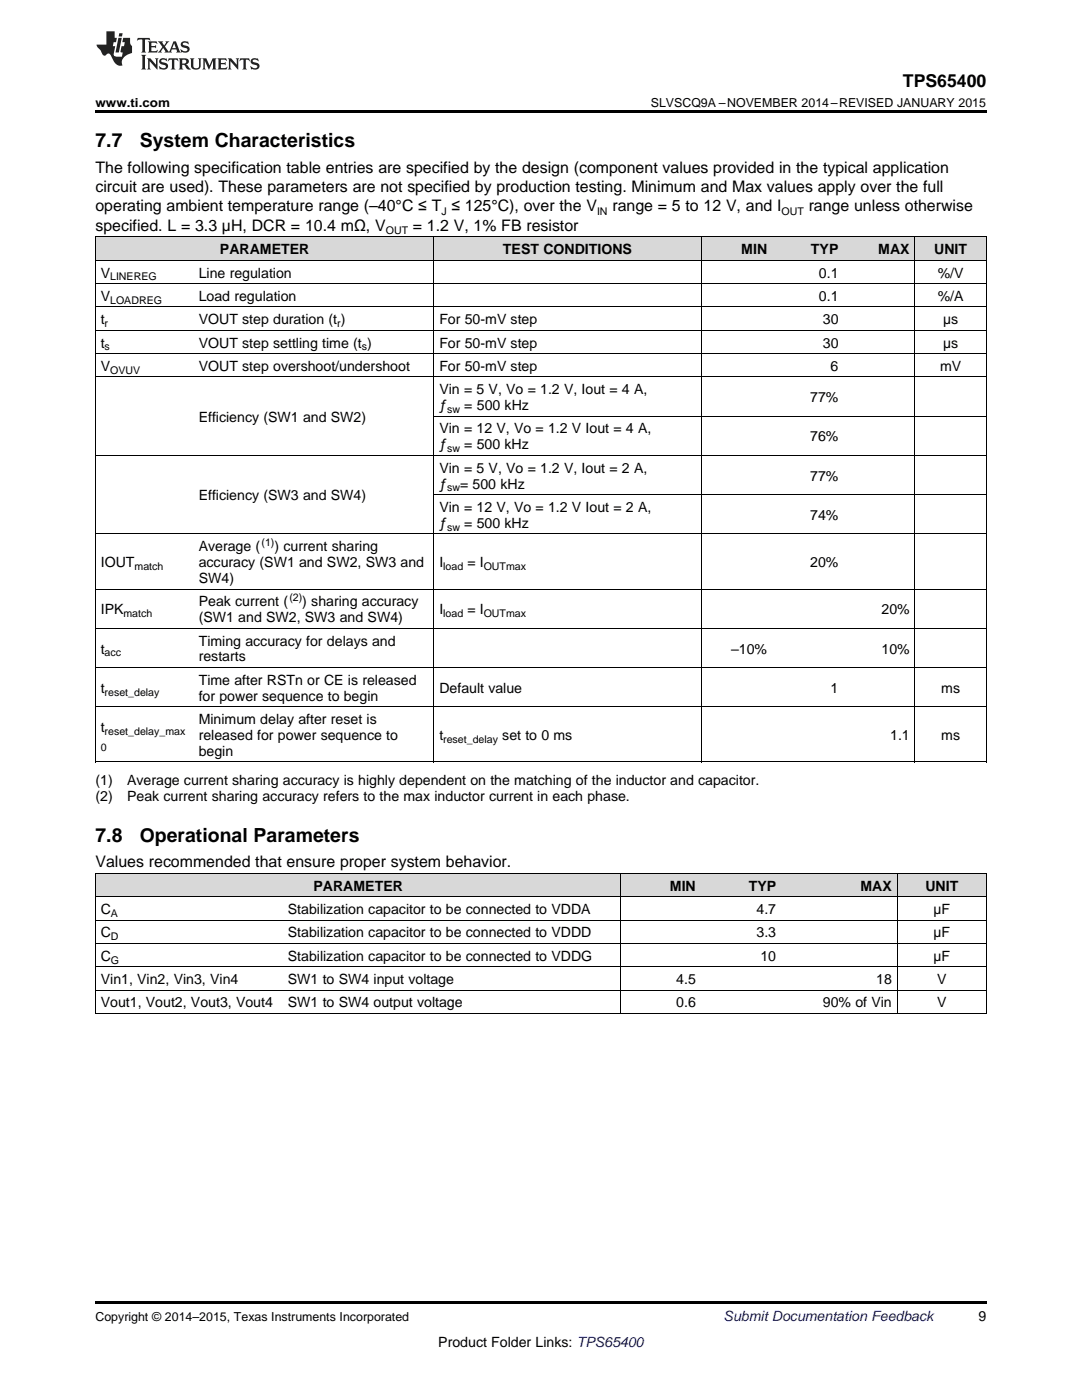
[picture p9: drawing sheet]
<svg xmlns="http://www.w3.org/2000/svg" width="216mm" height="279mm" viewBox="0 0 216 279" stroke-linecap="round" stroke-linejoin="round" font-family="sans-serif">
<defs><g id="words">
<g font-size="3.9">
<text x="19" y="29.3">7.7</text>
<text x="27.9" y="29.3">System Characteristics</text>
<text x="19" y="168">7.8</text>
<text x="27.9" y="168">Operational Parameters</text>
</g>
<text font-size="3.5" x="180.2" y="17.3">TPS65400</text>
<g font-size="3.2">
<text x="19" y="34.4">The following specification table entries are specified by the design (component values provided in the typical application</text>
<text x="19" y="38.3">circuit are used). These parameters are not specified by production testing. Minimum and Max values apply over the full</text>
<text x="19" y="42.2">operating ambient temperature range (–40°C ≤ T ≤ 125°C), over the V</text>
<text x="19" y="46.1">specified. L = 3.3 µH, DCR = 10.4 mΩ, V</text>
<text x="82.4" y="46.1">= 1.2 V, 1% FB resistor</text>
<text x="122.2" y="42.2">range = 5 to 12 V, and I</text>
<text x="161.4" y="42.2">range unless otherwise</text>
<text x="19" y="173.1">Values recommended that ensure proper system behavior.</text>
</g>
<g font-size="2.8">
<text x="43.9" y="50.7">PARAMETER</text>
<text x="100.4" y="50.7">TEST CONDITIONS</text>
<text x="147.9" y="50.7">MIN</text>
<text x="161.8" y="50.7">TYP</text>
<text x="175.3" y="50.7">MAX</text>
<text x="186.4" y="50.7">UNIT</text>
<text x="20.1" y="55.4">V</text>
<text x="39.7" y="55.4">Line regulation</text>
<text x="163.4" y="55.4">0.1</text>
<text x="187.1" y="55.4">%/V</text>
<text x="20.1" y="60">V</text>
<text x="20.1" y="64.7">t</text>
<text x="39.7" y="60">Load regulation</text>
<text x="39.7" y="64.7">VOUT step duration (t )</text>
<text x="87.7" y="64.7">For 50-mV step</text>
<text x="163.4" y="60">0.1</text>
<text x="164.2" y="64.7">30</text>
<text x="187.1" y="60">%/A</text>
<text x="188.2" y="64.7">µs</text>
<text x="20.1" y="69.4">t</text>
<text x="39.7" y="69.4">VOUT step settling time (t )</text>
<text x="87.7" y="69.4">For 50-mV step</text>
<text x="164.2" y="69.4">30</text>
<text x="188.2" y="69.4">µs</text>
<text x="20.1" y="74">V</text>
<text x="39.7" y="74">VOUT step overshoot/undershoot</text>
<text x="87.7" y="74">For 50-mV step</text>
<text x="165.7" y="74">6</text>
<text x="187.6" y="74">mV</text>
<text x="87.7" y="78.7">Vin = 5 V, Vo = 1.2 V, Iout = 4 A,</text>
<text x="87.7" y="81.8">ƒ</text>
<text x="92.7" y="81.8">= 500 kHz</text>
<text x="161.7" y="80.3">77%</text>
<text x="39.7" y="84.2">Efficiency (SW1 and SW2)</text>
<text x="87.7" y="86.5">Vin = 12 V, Vo = 1.2 V Iout = 4 A,</text>
<text x="87.7" y="89.7">ƒ</text>
<text x="92.6" y="89.7">= 500 kHz</text>
<text x="161.7" y="88.1">76%</text>
<text x="87.7" y="94.3">Vin = 5 V, Vo = 1.2 V, Iout = 2 A,</text>
<text x="161.7" y="95.9">77%</text>
<text x="39.7" y="99.8">Efficiency (SW3 and SW4)</text>
<text x="87.7" y="97.5">ƒ</text>
<text x="91.8" y="97.5">= 500 kHz</text>
<text x="87.7" y="102.2">Vin = 12 V, Vo = 1.2 V Iout = 2 A,</text>
<text x="87.7" y="105.3">ƒ</text>
<text x="92.6" y="105.3">= 500 kHz</text>
<text x="161.7" y="103.8">74%</text>
<text x="20.1" y="113.2">IOUT</text>
<text x="39.7" y="110">Average (</text>
<text x="39.7" y="113.2">accuracy (SW1 and SW2, SW3 and</text>
<text x="54.8" y="110">) current sharing</text>
<text x="87.7" y="113.2">I</text>
<text x="93.3" y="113.2">= I</text>
<text x="161.7" y="113.2">20%</text>
<text x="39.7" y="116.3">SW4)</text>
<text x="20.1" y="122.6">IPK</text>
<text x="39.7" y="121">Peak current (</text>
<text x="39.7" y="124.2">(SW1 and SW2, SW3 and SW4)</text>
<text x="60.3" y="121">) sharing accuracy</text>
<text x="87.7" y="122.6">I</text>
<text x="93.3" y="122.6">= I</text>
<text x="175.9" y="122.6">20%</text>
<text x="20.1" y="130.4">t</text>
<text x="39.7" y="128.8">Timing accuracy for delays and</text>
<text x="145.9" y="130.4">–10%</text>
<text x="175.9" y="130.4">10%</text>
<text x="39.7" y="132">restarts</text>
<text x="39.7" y="136.7">Time after RSTn or CE is released</text>
<text x="20.1" y="138.3">t</text>
<text x="39.7" y="139.8">for power sequence to begin</text>
<text x="87.7" y="138.3">Default value</text>
<text x="165.7" y="138.3">1</text>
<text x="187.8" y="138.3">ms</text>
<text x="20.1" y="146.1">t</text>
<text x="39.7" y="144.5">Minimum delay after reset is</text>
<text x="39.7" y="147.7">released for power sequence to</text>
<text x="87.7" y="147.7">t</text>
<text x="100.2" y="147.7">set to 0 ms</text>
<text x="177.6" y="147.7">1.1</text>
<text x="187.8" y="147.7">ms</text>
<text x="39.7" y="150.8">begin</text>
<text x="19" y="156.7">(1)</text>
<text x="19" y="159.9">(2)</text>
<text x="25.4" y="156.7">Average current sharing accuracy is highly dependent on the matching of the inductor and capacitor.</text>
<text x="25.4" y="159.9">Peak current sharing accuracy refers to the max inductor current in each phase.</text>
<text x="62.5" y="177.8">PARAMETER</text>
<text x="133.7" y="177.8">MIN</text>
<text x="149.4" y="177.8">TYP</text>
<text x="171.7" y="177.8">MAX</text>
<text x="184.6" y="177.8">UNIT</text>
<text x="20.1" y="182.4">C</text>
<text x="57.4" y="182.4">Stabilization capacitor to be connected to VDDA</text>
<text x="151" y="182.4">4.7</text>
<text x="186.3" y="182.4">µF</text>
<text x="20.1" y="187.1">C</text>
<text x="20.1" y="191.7">C</text>
<text x="57.4" y="187.1">Stabilization capacitor to be connected to VDDD</text>
<text x="57.4" y="191.7">Stabilization capacitor to be connected to VDDG</text>
<text x="151" y="187.1">3.3</text>
<text x="151.7" y="191.7">10</text>
<text x="186.3" y="187.1">µF</text>
<text x="186.3" y="191.7">µF</text>
<text x="20.1" y="196.4">Vin1, Vin2, Vin3, Vin4</text>
<text x="57.4" y="196.4">SW1 to SW4 input voltage</text>
<text x="134.9" y="196.4">4.5</text>
<text x="174.8" y="196.4">18</text>
<text x="187" y="196.4">V</text>
<text x="20.1" y="201">Vout1, Vout2, Vout3, Vout4</text>
<text x="57.4" y="201">SW1 to SW4 output voltage</text>
<text x="134.9" y="201">0.6</text>
<text x="164.2" y="201">90% of Vin</text>
<text x="187" y="201">V</text>
<text x="195.3" y="263.6">9</text>
<text x="87.5" y="268.9">Product Folder Links: TPS65400</text>
</g>
<text font-size="2.8" fill="#0000c8" x="144.4" y="263.6">Submit Documentation Feedback</text>
<g font-size="2.5">
<text x="19" y="21.4">www.ti.com</text>
<text x="129.9" y="21.4">SLVSCQ9A –NOVEMBER 2014–REVISED JANUARY 2015</text>
<text x="19" y="263.6">Copyright © 2014–2015, Texas Instruments Incorporated</text>
</g>
<g font-size="2.1">
<text x="77" y="46.7">OUT</text>
<text x="88.1" y="42.8">J</text>
<text x="119.1" y="42.8">IN</text>
<text x="156" y="42.8">OUT</text>
<text x="22" y="56">LINEREG</text>
<text x="20.9" y="65.3">r</text>
<text x="22" y="60.6">LOADREG</text>
<text x="67.3" y="65.3">r</text>
<text x="20.9" y="69.9">s</text>
<text x="72.2" y="69.9">s</text>
<text x="22" y="74.6">OVUV</text>
<text x="89.2" y="82.4">sw</text>
<text x="89.2" y="90.2">sw</text>
<text x="89.2" y="98.1">sw</text>
<text x="89.2" y="105.9">sw</text>
<text x="26.8" y="113.7">match</text>
<text x="52.2" y="108.9">(1)</text>
<text x="88.4" y="113.7">load</text>
<text x="96.5" y="113.7">OUTmax</text>
<text x="57.7" y="119.9">(2)</text>
<text x="24.6" y="123.2">match</text>
<text x="88.4" y="123.2">load</text>
<text x="96.5" y="123.2">OUTmax</text>
<text x="20.9" y="131">acc</text>
<text x="20.9" y="138.8">reset_delay</text>
<text x="20.1" y="149.8">0</text>
<text x="20.9" y="146.6">reset_delay_max</text>
<text x="88.4" y="148.2">reset_delay</text>
<text x="22.1" y="183">A</text>
<text x="22.1" y="187.6">D</text>
<text x="22.1" y="192.3">G</text>
</g>
</g></defs>
<g fill="#d8d8d8">
<path d="M19 174.4h37.4v4.6h-37.4z"/>
<path d="M56.4 174.4h67.5v4.6h-67.5z"/>
<path d="M123.9 174.4h16v4.6h-16z"/>
<path d="M139.9 174.4h16v4.6h-16z"/>
<path d="M155.9 174.4h23.2v4.6h-23.2z"/>
<path d="M179.1 174.4h17.7v4.6h-17.7z"/>
<path d="M19 47.3h19.6v4.7h-19.6z"/>
<path d="M38.6 47.3h48v4.7h-48z"/>
<path d="M86.6 47.3h53.3v4.7h-53.3z"/>
<path d="M139.9 47.3h14.3v4.7h-14.3z"/>
<path d="M154.2 47.3h14.2v4.7h-14.2z"/>
<path d="M168.4 47.3h14.2v4.7h-14.2z"/>
<path d="M182.6 47.3h14.2v4.7h-14.2z"/>
</g>
<path d="M19 22h177.8v.5h-177.8zM19 152.1h.2zM86.5 152.1h.1zM139.8 152.1h.1zM182.5 152.1h.1zM196.7 152.1h.1zM19 202.3h.2zM123.8 202.3h.1zM179 202.3h.1zM196.7 202.3h.1zM19 259.7h177.8v.5h-177.8z" fill="#000"/>
<g fill="none" stroke="#000" stroke-width=".2">
<path d="M19 47.3h177.8v104.8M19 56.6h177.8M19 51.9h177.8M19.1 47.3v104.8M86.6 47.3v104.8M139.9 47.3v104.8M182.5 47.3v104.8M19 75.2h177.8M19 70.6h177.8M19 65.9h177.8M19 61.3h177.8M19 90.9h177.8"/>
<path d="M86.6 98.7h110.2M86.6 83.1h110.2M19 117.6h177.8M19 106.6h177.8M19 133.2h177.8M19 125.4h177.8M19 152.1h177.8M19 141.1h177.8M19 179h177.8M19 174.3h177.8M19.1 174.3v28M123.9 174.3v28"/>
<path d="M179 174.3v28M196.8 174.3v28M19 197.6h177.8M19 193h177.8M19 188.3h177.8M19 183.6h177.8M19 202.3h177.8"/>
</g>
<g fill="#231f20">
<path d="M27.5 7.6l-.1 .5 .4-.2h.6v.1v2.1l-.2 .4h1l-.3-.4v-2.1l.1-.1h.5l.5 .2-.2-.5zM29.5 8.3l.2 .3v1.5l-.2 .4h1.8l.2-.6a1.04 1.04 0 0 1-1.3 .2v-.7h.6l.3 .2v-.6l-.3 .2h-.6v-.6l.8-.1 .4 .3-.2-.5zM31.5 8.3l.9 1.1-.9 1.1h.8l-.2-.2 .5-.7 .4 .7-.2 .2h1.5l-.1-.2 .1-.4h.9l.1 .4-.2 .2h1l-.3-.3-.7-1.9h-.5l-.9 2-.8-1 .9-1h-.8l.1 .3-.3 .5-.4-.6 .2-.2zM34.7 8.6l.4 1h-.7zM36.3 8.4a.63 .63 0 0 0-.2 .7 .63 .63 0 0 0 .6 .4l.6 .2 .1 .2a.75 .75 0 0 1-.7 .4 .75 .75 0 0 1-.6-.5l.1 .7 .1-.1a1.11 1.11 0 0 0 1.5-.6 1.13 1.13 0 0 0-1.2-.8l-.1-.4a1.04 1.04 0 0 1 1.2 .2l-.2-.5-.1 .1-.5-.2zM28.2 10.9l.2 .4v2.2l-.2 .4h1l-.3-.4v-2.2l.3-.4zM29.3 11.6l.3 .4v1.5l-.3 .4h.8l-.2-.4v-1.3l1.5 1.7v-1.9l.2-.4h-.7l.2 .4v.9l-1.1-1.3zM32 11.8a.62 .62 0 0 0-.2 .7 .62 .62 0 0 0 .6 .4l.6 .1 .1 .3a.76 .76 0 0 1-.7 .3 .76 .76 0 0 1-.6-.4l.1 .7 .1-.1a1.11 1.11 0 0 0 1.5-.6 1.13 1.13 0 0 0-1.2-.8l-.1-.4a1.04 1.04 0 0 1 1.2 .2l-.2-.6-.1 .1-.5-.1zM33.7 11.6l-.2 .6a.61 .61 0 0 1 .8-.3v1.6l-.2 .4h.9l-.2-.4v-1.6a.63 .63 0 0 1 .8 .3l-.2-.6zM35.6 11.6l.3 .4v1.5l-.3 .4h1l-.2-.2v-.8l.5 .2a.76 .76 0 0 0 1.2 .7l-1-1a.58 .58 0 0 0 .6-.5 .58 .58 0 0 0-.5-.6zM36.4 11.9h.1a.45 .45 0 0 1 .5 .1 .45 .45 0 0 1 .1 .5l-.7 .2zM37.9 11.6l.2 .2a2.17 2.17 0 0 0 .3 1.9 .99 .99 0 0 0 1.6-.6v-1.1l.2-.4h-.7l.2 .2a1.92 1.92 0 0 1-.2 1.8 .6 .6 0 0 1-.9-.5v-1.1l.2-.4zM40.4 11.6l.2 .4v1.5l-.2 .4h.7l-.2-.4v-1.4l.8 1.8 .8-1.8v1.4l-.2 .4h.9l-.2-.4v-1.5l.2-.4h-.8l-.6 1.5-.6-1.5zM43.4 11.6l.2 .4v1.5l-.2 .4h1.8l.2-.6a1.04 1.04 0 0 1-1.3 .1v-.6h.5l.4 .2v-.6l-.4 .2h-.5v-.7h.8l.3 .3-.1-.6zM45.5 11.6l.2 .4v1.5l-.2 .4h.7l-.2-.4v-1.3l1.5 1.7v-1.9l.2-.4h-.7l.2 .4v.9l-1.1-1.3zM47.9 11.6l-.1 .6a.61 .61 0 0 1 .8-.3v1.6l-.3 .4h1l-.3-.4 .1-1.6a.63 .63 0 0 1 .7 .3l-.1-.6zM50.2 11.8a.62 .62 0 0 0-.2 .7 .62 .62 0 0 0 .6 .4l.6 .1 .2 .3a.76 .76 0 0 1-.8 .3 .76 .76 0 0 1-.6-.4l.1 .7 .2-.1a1.11 1.11 0 0 0 1.5-.6 1.13 1.13 0 0 0-1.3-.8l-.1-.4a1.04 1.04 0 0 1 1.2 .2l-.1-.6-.2 .1-.5-.1z"/>
<path d="M21.2 6.3v2.6h-1.9l.1 .4 .7 .9a.91 .91 0 0 0 1 .8 .56 .56 0 0 1 .5-.3 .56 .56 0 0 1 .5 .3l.4 .8a1.53 1.53 0 0 0 1.9 1.2 1.54 1.54 0 0 1 1-2.1l.9-.3v-1.4a1.52 1.52 0 0 1-.3-1.6h-1.4l-.2 .8h.5l-.2 .8h-.4l-.2 1v.2l.4 .1-.2 .8a1.93 1.93 0 0 1-1.6-.3l.3-1.8h-.5l.2-.8h.4l.2-.8h-.4v-1.3zM23.6 7.6l-.6 2.9h.7l.6-2.9zM23.8 6.6l-.1 .7h.6l.2-.7z"/>
</g>
<use href="#words"/>
</svg>
